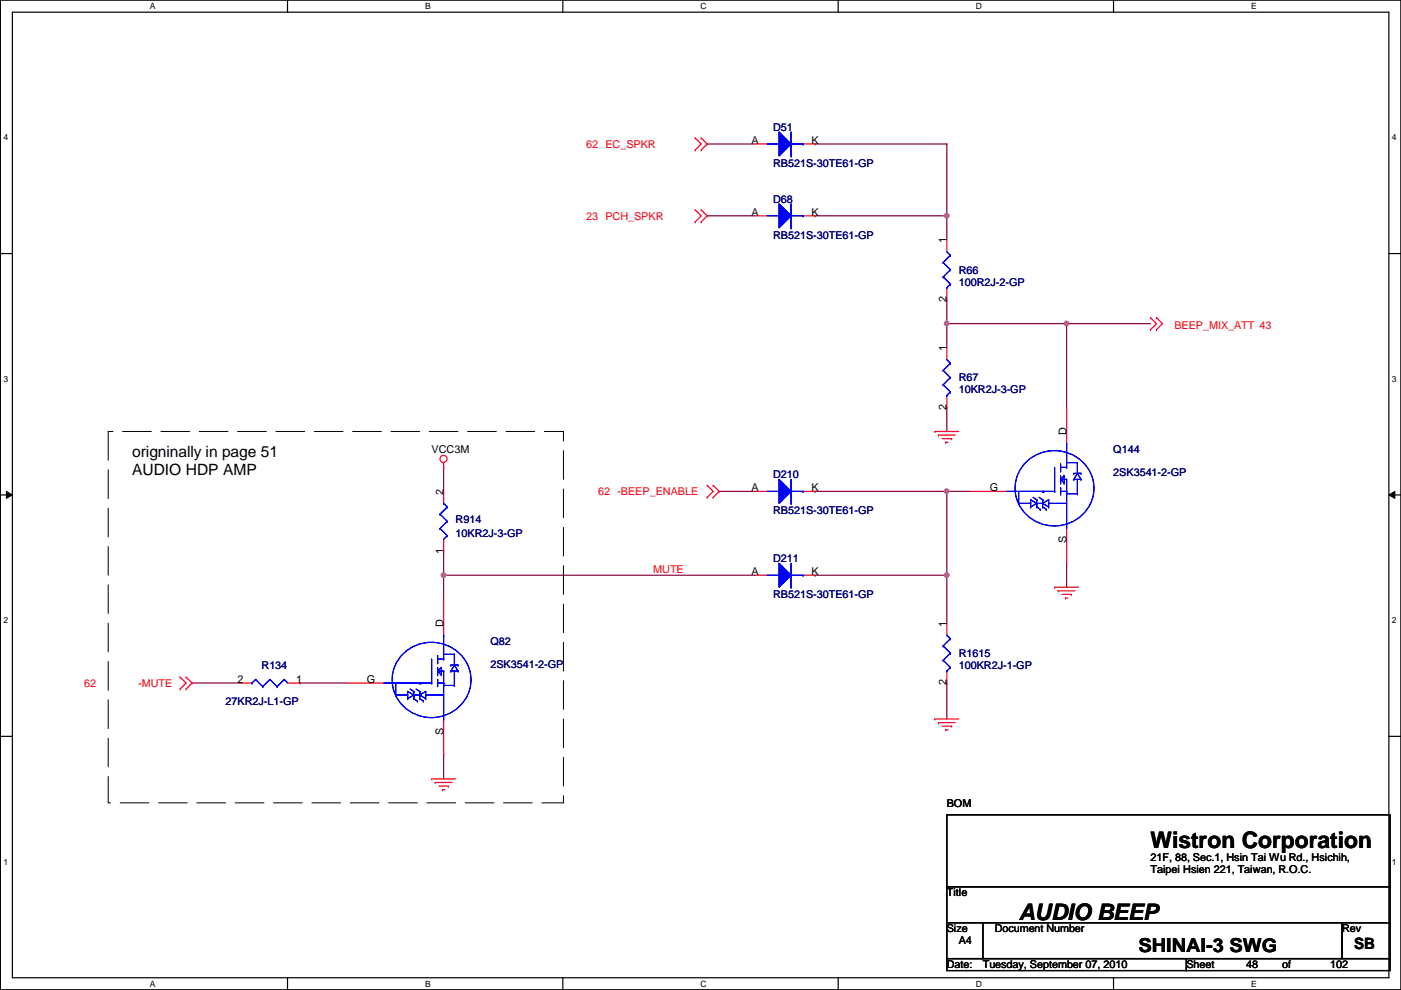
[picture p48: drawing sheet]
<svg xmlns="http://www.w3.org/2000/svg" width="297mm" height="210mm" viewBox="0 0 297 210" stroke-linecap="round" stroke-linejoin="round" font-family="sans-serif">
<defs><g id="words">
<g font-size="4.8">
<text x="243.9" y="179.8">Wistron Corporation</text>
<text x="216" y="195">AUDIO BEEP</text>
</g>
<text font-size="4.1" x="241.4" y="201.9">SHINAI-3 SWG</text>
<g font-size="3.3">
<text x="28" y="97">origninally in page 51</text>
<text x="28" y="100.8">AUDIO HDP AMP</text>
<text x="287.1" y="201.3">SB</text>
</g>
<g font-size="2.3" fill="#000080">
<text x="163.9" y="27.8">D51</text>
<text x="163.9" y="35.4">RB521S-30TE61-GP</text>
<text x="163.9" y="43">D68</text>
<text x="163.9" y="50.6">RB521S-30TE61-GP</text>
<text x="203.3" y="58">R66</text>
<text x="203.3" y="60.5">100R2J-2-GP</text>
<text x="203.3" y="80.9">R67</text>
<text x="203.3" y="83.4">10KR2J-3-GP</text>
<text x="163.9" y="101.4">D210</text>
<text x="236" y="96.1">Q144</text>
<text x="236" y="100.9">2SK3541-2-GP</text>
<text x="96.6" y="110.8">R914</text>
<text x="96.6" y="113.9">10KR2J-3-GP</text>
<text x="163.9" y="109.1">RB521S-30TE61-GP</text>
<text x="163.9" y="119.2">D211</text>
<text x="163.9" y="126.8">RB521S-30TE61-GP</text>
<text x="104" y="136.7">Q82</text>
<text x="55.5" y="141.8">R134</text>
<text x="104" y="141.6">2SK3541-2-GP</text>
<text x="203.3" y="139.3">R1615</text>
<text x="203.3" y="141.8">100KR2J-1-GP</text>
<text x="47.8" y="149.4">27KR2J-L1-GP</text>
</g>
<g font-size="2.3" fill="#f00">
<text x="124.3" y="31.3">62 EC_SPKR</text>
<text x="124.3" y="46.6">23 PCH_SPKR</text>
<text x="249" y="69.7">BEEP_MIX_ATT 43</text>
<text x="126.8" y="105">62 -BEEP_ENABLE</text>
<text x="138.5" y="121.5">MUTE</text>
<text x="17.9" y="145.6">62</text>
<text x="29.3" y="145.6">-MUTE</text>
</g>
<g font-size="2.3">
<text x="159.3" y="30.5">A</text>
<text x="172" y="30.5">K</text>
<text x="159.3" y="45.7">A</text>
<text x="172" y="45.7">K</text>
<text x="200.7" y="51.6" transform="rotate(-90 200.7 51.6)">1</text>
<text x="200.7" y="64.1" transform="rotate(-90 200.7 64.1)">2</text>
<text x="200.7" y="74.5" transform="rotate(-90 200.7 74.5)">1</text>
<text x="200.7" y="86.9" transform="rotate(-90 200.7 86.9)">2</text>
<text x="226.1" y="92.2" transform="rotate(-90 226.1 92.2)">D</text>
<text x="91.5" y="96.1">VCC3M</text>
<text x="94" y="104.9" transform="rotate(-90 94 104.9)">2</text>
<text x="159.3" y="104.1">A</text>
<text x="172" y="104.1">K</text>
<text x="209.9" y="104.1">G</text>
<text x="94" y="117.4" transform="rotate(-90 94 117.4)">1</text>
<text x="226.1" y="115.1" transform="rotate(-90 226.1 115.1)">S</text>
<text x="159.3" y="121.9">A</text>
<text x="172" y="121.9">K</text>
<text x="94" y="132.9" transform="rotate(-90 94 132.9)">D</text>
<text x="200.7" y="132.9" transform="rotate(-90 200.7 132.9)">1</text>
<text x="50.4" y="144.8">2</text>
<text x="62.8" y="144.8">1</text>
<text x="77.8" y="144.8">G</text>
<text x="200.7" y="145.3" transform="rotate(-90 200.7 145.3)">2</text>
<text x="94" y="155.7" transform="rotate(-90 94 155.7)">S</text>
<text x="200.7" y="171">BOM</text>
<text x="243.9" y="182.5">21F, 88, Sec.1, Hsin Tai Wu Rd., Hsichih,</text>
<text x="243.9" y="185.1">Taipei Hsien 221, Taiwan, R.O.C.</text>
<text x="200.7" y="190.1">Title</text>
<text x="200.7" y="197.7">Size</text>
<text x="210.9" y="197.7">Document Number</text>
<text x="284.6" y="197.7">Rev</text>
<text x="203.3" y="200.2">A4</text>
<text x="200.7" y="205.3">Date:</text>
<text x="208.4" y="205.3">Tuesday, September 07, 2010</text>
<text x="251.5" y="205.3">Sheet</text>
<text x="264.2" y="205.3">48</text>
<text x="271.9" y="205.3">of</text>
<text x="282" y="205.3">102</text>
</g>
<g font-size="1.8">
<text x="31.8" y="1.9">A</text>
<text x="90.1" y="1.9">B</text>
<text x="148.5" y="1.9">C</text>
<text x="206.9" y="1.9">D</text>
<text x="265.3" y="1.9">E</text>
<text x=".7" y="29.8">4</text>
<text x="295.1" y="29.8">4</text>
<text x=".7" y="80.9">3</text>
<text x="295.1" y="80.9">3</text>
<text x=".7" y="132.1">2</text>
<text x="295.1" y="132.1">2</text>
<text x=".7" y="183.3">1</text>
<text x="295.1" y="183.3">1</text>
<text x="31.8" y="209.2">A</text>
<text x="90.1" y="209.2">B</text>
<text x="148.5" y="209.2">C</text>
<text x="206.9" y="209.2">D</text>
<text x="265.3" y="209.2">E</text>
</g>
</g></defs>
<path d="M.1 0h296.9v209.8h-296.9zM2.6 2.6h291.9v204.7h-291.9z" fill="none" stroke="#000" stroke-width=".25"/>
<g fill="#fff">
<path d="M31.8 .3h1.2v2h-1.2z"/>
<path d="M31.8 207.6h1.2v1.9h-1.2z"/>
</g>
<path d="M61 0v2.6M61 207.3v2.5" fill="none" stroke="#000" stroke-width=".25"/>
<g fill="#fff">
<path d="M90.1 .3h1.2v2h-1.2z"/>
<path d="M90.1 207.6h1.2v1.9h-1.2z"/>
</g>
<path d="M119.3 0v2.6M119.3 207.3v2.5" fill="none" stroke="#000" stroke-width=".25"/>
<g fill="#fff">
<path d="M148.5 .3h1.3v2h-1.3z"/>
<path d="M148.5 207.6h1.3v1.9h-1.3z"/>
</g>
<path d="M177.7 0v2.6M177.7 207.3v2.5" fill="none" stroke="#000" stroke-width=".25"/>
<g fill="#fff">
<path d="M206.9 .3h1.2v2h-1.2z"/>
<path d="M206.9 207.6h1.2v1.9h-1.2z"/>
</g>
<path d="M236.1 0v2.6M236.1 207.3v2.5" fill="none" stroke="#000" stroke-width=".25"/>
<g fill="#fff">
<path d="M265.3 .3h1.1v2h-1.1z"/>
<path d="M265.3 207.6h1.1v1.9h-1.1z"/>
<path d="M.7 28.2h1v1.9h-1z"/>
<path d="M295.1 28.2h1v1.9h-1z"/>
<path d="M.7 79.3h1v2h-1z"/>
<path d="M295.1 79.3h1v2h-1z"/>
</g>
<path d="M.1 53.8h2.5M294.5 53.8h2.5" fill="none" stroke="#000" stroke-width=".25"/>
<g fill="#fff">
<path d="M.7 130.5h1v2h-1z"/>
<path d="M295.1 130.5h1v2h-1z"/>
</g>
<path d="M.1 104.9h2.5M294.5 104.9h2.5" fill="none" stroke="#000" stroke-width=".25"/>
<path d="M1.4 104.2l1.2 .7-1.2 .8zM294.5 104.9l1.2-.7v1.5z" fill="#000"/>
<path d="M1.4 104.2l1.2 .7-1.2 .8zM294.5 104.9l1.2-.7v1.5z" fill="none" stroke="#000" stroke-width=".21"/>
<g fill="#fff">
<path d="M.7 181.7h1v2h-1z"/>
<path d="M295.1 181.7h1v2h-1z"/>
</g>
<path d="M.1 156.1h2.5M294.5 156.1h2.5" fill="none" stroke="#000" stroke-width=".25"/>
<g fill="none" stroke="#800040" stroke-width=".25">
<path d="M149.9 30.5h.1M149.9 30.5h10.2M149.9 45.8h.1M149.9 45.8h10.2M172.8 45.8h.1M172.8 45.8h27.9M94.1 99.1h.1M94.1 99.1v5.1M94.1 122h.1M94.1 122v5M40.7 144.8h.1M40.7 144.8h10.2"/>
<path d="M63.6 144.8h.1M63.6 144.8h10.1M94.1 160.1h.1M94.1 160.1v5"/>
</g>
<circle cx="200.7" cy="45.7" r=".49" fill="#f0f"/>
<circle cx="200.7" cy="45.7" r=".49" fill="none" stroke="#f0f" stroke-width=".25"/>
<path d="M172.8 30.5h.1M172.8 30.5h27.9M200.7 45.8h.1M200.7 45.8v5M200.7 63.5h.1M200.7 68.6h.1M200.7 63.5v5.1M200.7 68.6h25.4M200.7 86.4h.1M200.7 86.4v5.1M94.1 116.9h.1M94.1 116.9v5.1" fill="none" stroke="#800040" stroke-width=".25"/>
<circle cx="226.1" cy="68.6" r=".49" fill="#f0f"/>
<circle cx="226.1" cy="68.6" r=".49" fill="none" stroke="#f0f" stroke-width=".25"/>
<path d="M226.1 68.6h.1M226.1 68.6v17.8M226.1 68.6h17.8M200.7 104.2h.1M200.7 104.2h5.1M226.1 119.4h.1M226.1 119.4v5.1" fill="none" stroke="#800040" stroke-width=".25"/>
<circle cx="200.7" cy="104.2" r=".49" fill="#f0f"/>
<circle cx="200.7" cy="104.2" r=".49" fill="none" stroke="#f0f" stroke-width=".25"/>
<path d="M152.5 104.2h.1M152.5 104.2h7.6M172.8 104.2h.1M172.8 104.2h27.9M94.1 122h.1M94.1 122h66M172.8 122h.1M172.8 122h27.9" fill="none" stroke="#800040" stroke-width=".25"/>
<circle cx="94" cy="121.9" r=".49" fill="#f0f"/>
<circle cx="94" cy="121.9" r=".49" fill="none" stroke="#f0f" stroke-width=".25"/>
<path d="M200.7 122h.1M200.7 122v10.1M200.7 144.8h.1M200.7 144.8v7.6" fill="none" stroke="#800040" stroke-width=".25"/>
<circle cx="200.7" cy="121.9" r=".49" fill="#f0f"/>
<circle cx="200.7" cy="121.9" r=".49" fill="none" stroke="#f0f" stroke-width=".25"/>
<path d="M200.7 30.5h.1M200.7 30.5v15.3M200.7 68.6h.1M200.7 68.6v5.1" fill="none" stroke="#800040" stroke-width=".25"/>
<circle cx="200.7" cy="68.6" r=".49" fill="#f0f"/>
<circle cx="200.7" cy="68.6" r=".49" fill="none" stroke="#f0f" stroke-width=".25"/>
<path d="M200.7 104.2h.1M200.7 104.2v17.8" fill="none" stroke="#800040" stroke-width=".25"/>
<g fill="none" stroke="#f00" stroke-width=".25">
<path d="M147.4 31.8h.1M147.4 29.3h.1M147.4 29.3l1.3 1.2-1.3 1.3M148.7 29.3h.1M148.7 31.8h.1M148.7 29.3l1.2 1.2-1.2 1.3M147.4 47h.1M147.4 44.5h.1M147.4 44.5l1.3 1.3-1.3 1.2M148.7 44.5h.1M148.7 47h.1M148.7 44.5l1.2 1.3-1.2 1.2"/>
<path d="M160.1 45.8h2.5M170.3 45.8h2.5M243.9 67.4h.1M243.9 69.9h.1M243.9 67.4l1.3 1.2-1.3 1.3M245.2 67.4h.1M245.2 69.9h.1M245.2 67.4l1.3 1.2-1.3 1.3M94.1 99.1h.1M94.1 98.1v1M198.2 91.5h.1M198.2 91.5h5.1"/>
<path d="M199 92.2h.1M199 92.2h3.5M199.7 93h2.1M200.5 93.8h.1M200.5 93.8h.5M201.8 93h.1M149.9 105.5h.1M149.9 102.9h.1M149.9 102.9l1.3 1.3-1.3 1.3M151.2 102.9h.1M151.2 105.5h.1M151.2 102.9l1.3 1.3-1.3 1.3"/>
<path d="M223.6 124.5h.1M223.6 124.5h5.1M224.4 125.3h.1M224.4 125.3h3.5M225.1 126h2.1M225.9 126.8h.1M225.9 126.8h.5M227.2 126h.1M38.2 146.1h.1M38.2 143.6h.1M38.2 143.6l1.3 1.2-1.3 1.3M39.5 143.6h.1"/>
<path d="M39.5 146.1h.1M39.5 143.6l1.2 1.2-1.2 1.3M198.2 152.4h.1M198.2 152.4h5.1M199 153.2h.1M199 153.2h3.5M199.7 154h2.1M200.5 154.7h.1M200.5 154.7h.5M201.8 154h.1M91.5 165.1h.1M91.5 165.1h5.1"/>
<path d="M92.3 165.9h.1M92.3 165.9h3.5M93 166.7h2.1M93.8 167.4h.1M93.8 167.4h.5M95.1 166.7h.1"/>
<circle cx="94" cy="97.3" r=".75"/>
</g>
<path d="M200.7 172.8h94v15.2h-94zM200.7 188h94v7.6h-94zM200.7 195.6h7.7v7.6h-7.7zM208.4 195.6h76.2v7.6h-76.2zM284.6 195.6h10.1v7.6h-10.1zM200.7 203.2h50.8v2.6h-50.8zM251.5 203.2h43.2v2.6h-43.2z" fill="none" stroke="#000" stroke-width=".25"/>
<path d="M22.9 91.5h96.6v78.7h-96.6z" fill="none" stroke="#000" stroke-width=".21" stroke-dasharray="6.1 2"/>
<path d="M165.2 43.2l2.5 2.6-2.5 2.5z" fill="#00f"/>
<path d="M162.6 45.8h2.6M165.2 43.2l2.5 2.6-2.5 2.5zM165.2 45.8h.1M167.7 48.3h.1M167.7 43.2v5.1M167.7 45.8h2.6M170.3 45.8h.1" fill="none" stroke="#00f" stroke-width=".25"/>
<path d="M165.2 43.2l2.5 2.6-2.5 2.5z" fill="#00f"/>
<g fill="none" stroke="#00f" stroke-width=".25">
<path d="M162.6 45.8h2.6M165.2 43.2l2.5 2.6-2.5 2.5zM165.2 45.8h.1M167.7 48.3h.1M167.7 43.2v5.1M167.7 45.8h2.6M170.3 45.8h.1M93.3 112.1h.1M93.3 109h.1M93.3 112.1l1.5 1.5M93.3 109l1.5 1.5M94.1 106.7h.1"/>
<path d="M94.1 106.7l.7 .8M94.8 113.6h.1M94.8 110.5h.1M94.8 107.5h.1M94.8 113.6l-.7 .7M94.8 110.5l-1.5 1.6M94.8 107.5l-1.5 1.5"/>
</g>
<path d="M94.1 104.2v2.5M94.1 114.3v2.6M160.1 104.2h2.5M170.3 104.2h2.5" fill="none" stroke="#f00" stroke-width=".25"/>
<path d="M165.2 101.6l2.5 2.6-2.5 2.5z" fill="#00f"/>
<path d="M162.6 104.2h2.6M165.2 101.6l2.5 2.6-2.5 2.5zM165.2 104.2h.1M167.7 106.7h.1M167.7 101.6v5.1M167.7 104.2h2.6M170.3 104.2h.1" fill="none" stroke="#00f" stroke-width=".25"/>
<path d="M165.2 101.6l2.5 2.6-2.5 2.5z" fill="#00f"/>
<path d="M162.6 104.2h2.6M165.2 101.6l2.5 2.6-2.5 2.5zM165.2 104.2h.1M167.7 106.7h.1M167.7 101.6v5.1M167.7 104.2h2.6M170.3 104.2h.1" fill="none" stroke="#00f" stroke-width=".25"/>
<path d="M160.1 30.5h2.5M170.3 30.5h2.5" fill="none" stroke="#f00" stroke-width=".25"/>
<path d="M165.2 28l2.5 2.5-2.5 2.6z" fill="#00f"/>
<path d="M162.6 30.5h2.6M165.2 28l2.5 2.5-2.5 2.6zM165.2 30.5h.1M167.7 33.1h.1M167.7 28v5.1M167.7 30.5h2.6M170.3 30.5h.1" fill="none" stroke="#00f" stroke-width=".25"/>
<path d="M165.2 28l2.5 2.5-2.5 2.6z" fill="#00f"/>
<g fill="none" stroke="#00f" stroke-width=".25">
<path d="M162.6 30.5h2.6M165.2 28l2.5 2.5-2.5 2.6zM165.2 30.5h.1M167.7 33.1h.1M167.7 28v5.1M167.7 30.5h2.6M170.3 30.5h.1M200 78.5h.1M200 78.5l1.5 1.6M200.7 76.2l.8 .8M201.5 77h.1M201.5 77l-1.5 1.5"/>
<path d="M200 81.6h.1M200 81.6l1.5 1.5M200.7 83.9h.1M201.5 80.1h.1M201.5 83.1h.1M201.5 80.1l-1.5 1.5M201.5 83.1l-.8 .8M217.7 97.9a8.4 8.4 0 0 1 8.9-1.8 8.4 8.4 0 0 1 5.3 7.4 8.4 8.4 0 0 1-8.3 8 8.4 8.4 0 0 1-8.4-8 7.8 7.8 0 0 1 2.5-5.6zM223.6 99.1v5.1M224.9 99.9h.1M224.9 98.3v1.6M224.9 99.1h1.2"/>
<path d="M226.1 99.1h.1M226.1 94h.1M226.1 94v5.1M226.1 98.1h2.3M228.4 98.1h.1M228.4 98.1v2.3M213.4 104.2h10.2M216 106.7h.1M216 106.7h2.5M216 104.2v2.5M218.5 107.5h.1M218.5 106h.1"/>
<path d="M218.5 106v1.5M218.5 106l1.3 .7M219 105.5l.8 .5M219.8 107.5h.1M219.8 106.7h.1M219.8 106h.1M219.8 106.7h1.3M219.8 106v1.5M219.8 106.7l-1.3 .8M219.8 107.5l.8 .5M220.3 105.5l.8 .5M220.6 108h.1"/>
<path d="M221.1 104.2h.1M221.1 106.7h.1M221.1 106h.1M221.1 107.5h.1M221.1 106v1.5M221.1 106.7l1.2 .8M221.1 107.5l.7 .5M221.3 104.2h.1M221.8 108h.1M222.3 106.7h.1M222.3 106h.1M222.3 107.5h.1"/>
<path d="M222.3 106.7h3.8M222.3 106v1.5M222.3 106l-1.2 .7M223.6 104.2h.1M224.9 103.4h.1M224.9 102.4h.1M224.9 101.6h.1M224.9 104.2h1.2M224.9 100.9v1.5M224.9 103.4v1.5M224.9 101.6h1.2M224.9 101.6l.7 .8"/>
<path d="M225.6 100.9h.1M225.6 102.4h.1M225.6 100.9l-.7 .7M225.6 100.9v1.5M226.1 104.2h.1M226.1 111.8h.1M226.1 101.6h.1M226.1 104.7h.1M226.1 101.6v10.2M226.1 104.7h2.3M227.7 100.4h.1M227.7 101.6h.1"/>
<path d="M227.7 101.6h1.5M227.7 100.4h1.5M228.4 100.4h.1M228.4 104.7h.1M228.4 101.6v3.1M228.4 100.4l.8 1.2M228.4 100.4l-.7 1.2M229.2 100.4h.1M229.2 101.6h.1M85.6 138.5a8.4 8.4 0 0 1 8.9-1.8 8.4 8.4 0 0 1 5.4 7.4 8.4 8.4 0 0 1-8.4 8 8.4 8.4 0 0 1-8.4-8 7.8 7.8 0 0 1 2.5-5.6zM91.5 139.7v5.1M92.8 139v1.5"/>
<path d="M92.8 139.7h1.3M94.1 139.7h.1M94.1 134.7h.1M94.1 134.7v5M94.1 138.7h2.2M96.3 138.7h.1M96.3 138.7v2.3M200 136.9h.1M200 140h.1M200 136.9l1.5 1.6M200 140l1.5 1.5M200.7 134.7l.8 .7"/>
<path d="M201.5 135.4h.1M201.5 138.5h.1M201.5 135.4l-1.5 1.5M201.5 138.5l-1.5 1.5M53.4 144.8h.1M54.2 144.1h.1M54.2 144.1l1.5 1.5M54.2 144.1l-.8 .7M55.7 145.6h.1M57.2 144.1h.1M57.2 144.1l1.6 1.5M57.2 144.1l-1.5 1.5"/>
<path d="M58.8 145.6h.1M60.3 144.1h.1M60.3 144.1l.7 .7M60.3 144.1l-1.5 1.5M81.4 144.8h10.1M83.9 147.4h.1M83.9 147.4h2.5M83.9 144.8v2.6M86.4 148.1h.1M86.4 146.6h.1M86.4 146.6v1.5M86.4 146.6l1.3 .8"/>
<path d="M86.9 146.1l.8 .5M87.7 148.1h.1M87.7 147.4h.1M87.7 146.6h.1M87.7 147.4h1.3M87.7 146.6v1.5M87.7 147.4l-1.3 .7M87.7 148.1l.8 .5M88.2 146.1l.8 .5M88.5 148.6h.1M89 144.8h.1M89 147.4h.1"/>
<path d="M89 146.6h.1M89 148.1h.1M89 146.6v1.5M89 147.4l1.3 .7M89 148.1l.7 .5M89.2 144.8h.1M89.7 148.6h.1M90.3 147.4h.1M90.3 146.6h.1M90.3 148.1h.1M90.3 147.4h3.8M90.3 146.6v1.5"/>
<path d="M90.3 146.6l-1.3 .8M91.5 144.8h.1M92.8 144.1h.1M92.8 140.5h.1M92.8 143h.1M92.8 142.3h.1M92.8 144.8h1.3M92.8 141.5v1.5M92.8 144.1v1.5M92.8 142.3h1.3M92.8 142.3l.8 .7M93.6 141.5h.1"/>
<path d="M93.6 143h.1M93.6 141.5l-.8 .8M93.6 141.5v1.5M94.1 144.8h.1M94.1 152.4h.1M94.1 142.3h.1M94.1 145.3h.1M94.1 142.3v10.1M94.1 145.3h2.2M95.6 141h.1M95.6 142.3h.1M95.6 142.3h1.5"/>
<path d="M95.6 141h1.5M96.3 141h.1M96.3 145.3h.1M96.3 142.3v3M96.3 141l.8 1.3M96.3 141l-.7 1.3M97.1 141h.1M97.1 142.3h.1M200.7 142.3h.1M201.5 141.5h.1M201.5 141.5l-.8 .8"/>
</g>
<g fill="none" stroke="#f00" stroke-width=".25">
<path d="M200.7 73.7v2.5M200.7 83.9v2.5M226.1 86.4v7.6M205.8 104.2h7.6M226.1 111.8v7.6M94.1 127v7.7M160.1 122h2.5M170.3 122h2.5M200.7 132.1v2.6M50.9 144.8h2.5M61 144.8h2.6M73.7 144.8h7.7"/>
<path d="M94.1 152.4v7.7M200.7 142.3v2.5"/>
</g>
<path d="M165.2 119.4l2.5 2.6-2.5 2.5z" fill="#00f"/>
<path d="M165.2 119.4l2.5 2.6-2.5 2.5zM167.7 119.4v5.1M162.6 122h2.6M165.2 122h.1M167.7 124.5h.1M167.7 122h2.6M170.3 122h.1" fill="none" stroke="#00f" stroke-width=".25"/>
<path d="M165.2 119.4l2.5 2.6-2.5 2.5z" fill="#00f"/>
<g fill="none" stroke="#00f" stroke-width=".25">
<path d="M200 55.7h.1M200 58.7h.1M200 55.7l1.5 1.5M200 58.7l1.5 1.5M200.7 53.4l.8 .7M201.5 54.1h.1M201.5 57.2h.1M201.5 54.1l-1.5 1.6M201.5 57.2l-1.5 1.5M200.7 61h.1M201.5 60.2h.1M201.5 60.2l-.8 .8"/>
<path d="M165.2 119.4l2.5 2.6-2.5 2.5zM167.7 119.4v5.1M162.6 122h2.6M165.2 122h.1M167.7 124.5h.1M167.7 122h2.6M170.3 122h.1"/>
</g>
<path d="M200.7 50.8v2.6M200.7 61v2.5" fill="none" stroke="#f00" stroke-width=".25"/>
<circle cx="200.7" cy="45.7" r=".49" fill="#f0f"/>
<circle cx="200.7" cy="45.7" r=".49" fill="none" stroke="#f0f" stroke-width=".25"/>
<circle cx="226.1" cy="68.6" r=".49" fill="#f0f"/>
<circle cx="226.1" cy="68.6" r=".49" fill="none" stroke="#f0f" stroke-width=".25"/>
<circle cx="200.7" cy="104.2" r=".49" fill="#f0f"/>
<circle cx="200.7" cy="104.2" r=".49" fill="none" stroke="#f0f" stroke-width=".25"/>
<circle cx="94" cy="121.9" r=".49" fill="#f0f"/>
<circle cx="94" cy="121.9" r=".49" fill="none" stroke="#f0f" stroke-width=".25"/>
<circle cx="200.7" cy="121.9" r=".49" fill="#f0f"/>
<circle cx="200.7" cy="121.9" r=".49" fill="none" stroke="#f0f" stroke-width=".25"/>
<circle cx="200.7" cy="68.6" r=".49" fill="#f0f"/>
<circle cx="200.7" cy="68.6" r=".49" fill="none" stroke="#f0f" stroke-width=".25"/>
<use href="#words"/>
</svg>
